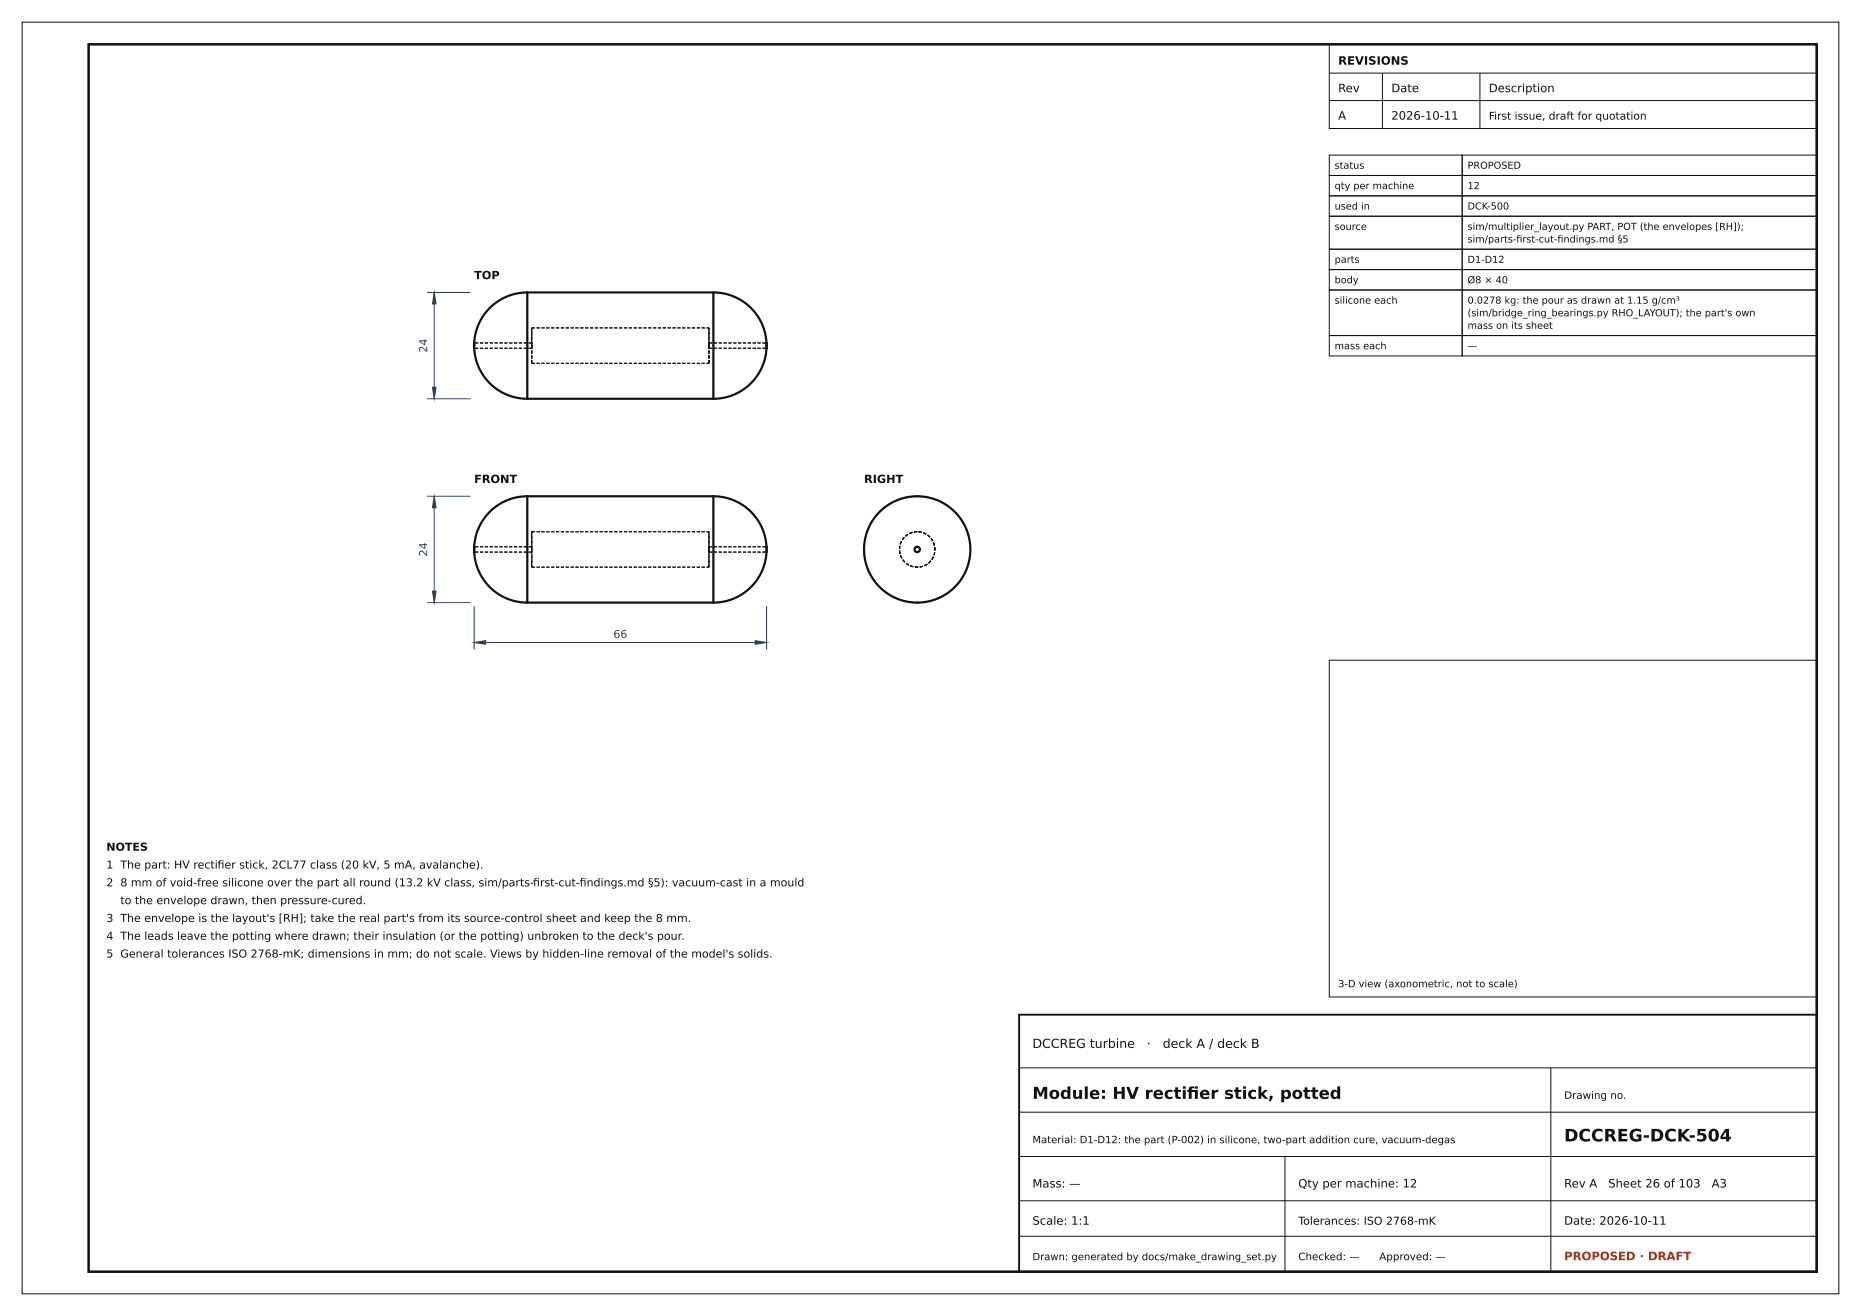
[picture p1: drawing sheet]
<svg xmlns="http://www.w3.org/2000/svg" width="420mm" height="297mm" viewBox="0 0 420 297" stroke-linecap="round" stroke-linejoin="round" font-family="sans-serif">
<defs><g id="words">
<text font-size="3.9" fill="#111" x="353" y="257.6">DCCREG-DCK-504</text>
<g font-size="3.7" fill="#111">
<text x="233" y="248">Module: HV rectifer stick, potted</text>
<text x="267.9" y="248">i</text>
</g>
<g font-size="2.8" fill="#111">
<text x="233" y="236.5">DCCREG turbine</text>
<text x="258.8" y="236.5">·</text>
<text x="262.4" y="236.5">deck A / deck B</text>
</g>
<g font-size="2.6" fill="#111">
<text x="302" y="14.6">REVISIONS</text>
<text x="302" y="20.8">Rev</text>
<text x="314" y="20.8">Date</text>
<text x="336" y="20.8">Description</text>
<text x="302" y="27">A</text>
<text x="314" y="27">2026-10-11</text>
<text x="233" y="268">Mass: —</text>
<text x="293" y="268">Qty per machine: 12</text>
<text x="353" y="268">Rev A</text>
<text x="363" y="268">Sheet 26 of 103</text>
<text x="386.3" y="268">A3</text>
<text x="233" y="276.4">Scale: 1:1</text>
<text x="353" y="276.4">Date: 2026-10-11</text>
</g>
<text font-size="2.6" fill="#9a3412" x="353" y="284.4">PROPOSED · DRAFT</text>
<g font-size="2.5" fill="#111">
<text x="107" y="63">TOP</text>
<text x="107" y="109">FRONT</text>
<text x="195" y="109">RIGHT</text>
<text x="24" y="192">NOTES</text>
<text x="24" y="196">1 The part: HV rectifer stick, 2CL77 class (20 kV, 5 mA, avalanche).</text>
<text x="49.1" y="196">i</text>
<text x="24" y="200">2 8 mm of void-free silicone over the part all round (13.2 kV class, sim/parts-frst-cut-fndings.md §5): vacuum-cast in a mould</text>
<text x="120.3" y="200">i</text>
<text x="130.8" y="200">i</text>
<text x="24" y="208.1">3 The envelope is the layout's [RH]; take the real part's from its source-control sheet and keep the 8 mm.</text>
<text x="27.2" y="204.1">to the envelope drawn, then pressure-cured.</text>
<text x="24" y="212.1">4 The leads leave the potting where drawn; their insulation (or the potting) unbroken to the deck's pour.</text>
<text x="24" y="216.1">5 General tolerances ISO 2768-mK; dimensions in mm; do not scale. Views by hidden-line removal of the model's solids.</text>
<text x="293" y="276.4">Tolerances: ISO 2768-mK</text>
</g>
<g font-size="2.5" fill="#1f3d66">
<text x="96.4" y="79.6" transform="rotate(-90 96.4 79.6)">24</text>
<text x="96.4" y="125.6" transform="rotate(-90 96.4 125.6)">24</text>
<text x="138.4" y="144">66</text>
</g>
<text font-size="2.4" fill="#111" x="336" y="27">First issue, draft for quotation</text>
<g font-size="2.3" fill="#111">
<text x="353" y="248">Drawing no.</text>
<text x="233" y="258">Material: D1-D12: the part (P-002) in silicone, two-part addition cure, vacuum-degas</text>
<text x="233" y="284.4">Drawn: generated by docs/make_drawing_set.py</text>
<text x="293" y="284.4">Checked: —</text>
<text x="311.3" y="284.4">Approved: —</text>
</g>
<g font-size="2.2" fill="#111">
<text x="301.2" y="38.1">status</text>
<text x="331.2" y="38.1">PROPOSED</text>
<text x="301.2" y="42.7">qty per machine</text>
<text x="301.2" y="47.3">used in</text>
<text x="331.2" y="42.7">12</text>
<text x="331.2" y="47.3">DCK-500</text>
<text x="301.2" y="51.9">source</text>
<text x="331.2" y="51.9">sim/multiplier_layout.py PART, POT (the envelopes [RH]);</text>
<text x="301.2" y="59.3">parts</text>
<text x="331.2" y="54.7">sim/parts-frst-cut-fndings.md §5</text>
<text x="331.2" y="59.3">D1-D12</text>
<text x="342.2" y="54.7">i</text>
<text x="351.5" y="54.7">i</text>
<text x="301.2" y="63.9">body</text>
<text x="331.2" y="63.9">Ø8 × 40</text>
<text x="301.2" y="68.5">silicone each</text>
<text x="331.2" y="68.5">0.0278 kg: the pour as drawn at 1.15 g/cm³</text>
<text x="331.2" y="71.4">(sim/bridge_ring_bearings.py RHO_LAYOUT); the part's own</text>
<text x="331.2" y="74.2">mass on its sheet</text>
<text x="301.2" y="78.8">mass each</text>
<text x="331.2" y="78.8">—</text>
<text x="302" y="222.8">3-D view (axonometric, not to scale)</text>
</g>
</g></defs>
<path d="M20 10h390v277h-390z" fill="none" stroke="#111" stroke-width=".56"/>
<g fill="none" stroke="#111" stroke-width=".23">
<path d="M5 5h410v287h-410zM300 10h110v19h-110zM300 16.5h110M312 16.5v12.5M334 16.5v12.5M300 35h30v4.6h-30zM300 39.6h30v4.6h-30zM300 22.7h110M330 35h80v4.6h-80zM330 39.6h80v4.6h-80zM300 44.2h30v4.6h-30zM300 48.8h30v7.4h-30z"/>
<path d="M300 56.2h30v4.6h-30zM330 44.2h80v4.6h-80zM330 48.8h80v7.4h-80zM330 56.2h80v4.6h-80zM300 60.8h30v4.6h-30zM300 65.4h30v10.3h-30zM300 75.7h30v4.6h-30zM330 60.8h80v4.6h-80zM330 65.4h80v10.3h-80zM330 75.7h80v4.6h-80zM300 149h110v76h-110zM230 241h180"/>
<path d="M230 251h180M350 241v46M230 261h180M230 271h180M230 279h180M290 261v26"/>
</g>
<path d="M230 229h180v58h-180z" fill="none" stroke="#111" stroke-width=".42"/>
<g fill="none" stroke="#111" stroke-width=".49">
<path d="M107 77.4h.1M107 77.4v.1a12 12 0 0 0 12 12.5M119 66v24M119 66a12 12 0 0 0-12 11.4M119 66h42M161 66v24M161 66a12 12 0 0 1 12 11.4M173 77.4v1.2M173 78.6a12 12 0 0 1-12 11.4M173 77.4h.1M173 78.6h.1M119 90h42"/>
<path d="M119 112v24M119 112a12 12 0 0 0-12 11.4M119 112h42M161 112v24M161 112a12 12 0 0 1 12 11.4M107 124.6h.1M107 123.4h.1M107 123.4v1.2M107 124.6a12 12 0 0 0 12 11.4M119 136h42M173 123.4v1.2M173 124.6a12 12 0 0 1-12 11.4"/>
<path d="M173 124.6h.1M173 123.4h.1"/>
<circle cx="207" cy="124" r="12"/>
<circle cx="207" cy="124" r=".6"/>
</g>
<g fill="none" stroke="#111" stroke-width=".24" stroke-dasharray=".7 .4" stroke-linecap="butt">
<path d="M107 78v.6M107 77.4v.6M119 78v-12M120 78v4M120 74v4M120 78v.6M120 78.6v-1.2M120 77.4v.6M120 74h40M120 77.4h-13M120 78.6h-13M160 78v4"/>
<path d="M160 74v4M160 78v.6M160 78.6v-1.2M160 77.4v.6M160 78.6h13M160 77.4h13M161 78v-12M173 78.6v-1.2M119 90v-12M120 82v-8M120 82h40M160 82v-8"/>
<path d="M161 90v-12M207 112a12 12 0 0 0-12 12 12 12 0 0 0 12 12M107 123.4v1.2M119 136v-24M120 120h40M120 120v8M120 128v-8M120 124.6h-13M120 124.6v-1.2M120 123.4v1.2M120 128h40M120 123.4h-13"/>
<path d="M160 120v8M160 128v-8M160 123.4h13M160 123.4v1.2M160 124.6v-1.2M160 124.6h13M161 136v-24M173 124.6v-1.2M207 120a4 4 0 0 0-3.5 5.9 4 4 0 0 0 6.8 .3 4 4 0 0 0-2.9-6.2h-.4M207 123.4a.6 .6 0 0 0-.5 .9 .6 .6 0 0 0 1 .1 .6 .6 0 0 0-.4-1h-.1M207 136a12 12 0 0 0 12-12 12 12 0 0 0-12-12M207 124.6a.6 .6 0 0 1-.5-.9 .6 .6 0 0 1 1-.1 .6 .6 0 0 1-.4 1h-.1"/>
</g>
<path d="M96.4 66h9.8M98 66v24M96.4 90h9.8M96.4 112h9.8M98 112v24M96.4 136h9.8M107 136.8v9.8M173 136.8v9.8M107 145h66" fill="none" stroke="#1f3d66" stroke-width=".23"/>
<g fill="#1f3d66" stroke="#1f3d66" stroke-width=".23">
<path d="M107 145l2.6-.4v.8z"/>
<path d="M170.4 144.6l2.6 .4-2.6 .4z"/>
<path d="M97.6 133.4h.8l-.4 2.6z"/>
<path d="M98 112l.4 2.6h-.8z"/>
<path d="M97.6 87.4h.8l-.4 2.6z"/>
<path d="M98 66l.4 2.6h-.8z"/>
</g>
<use href="#words"/>
</svg>
